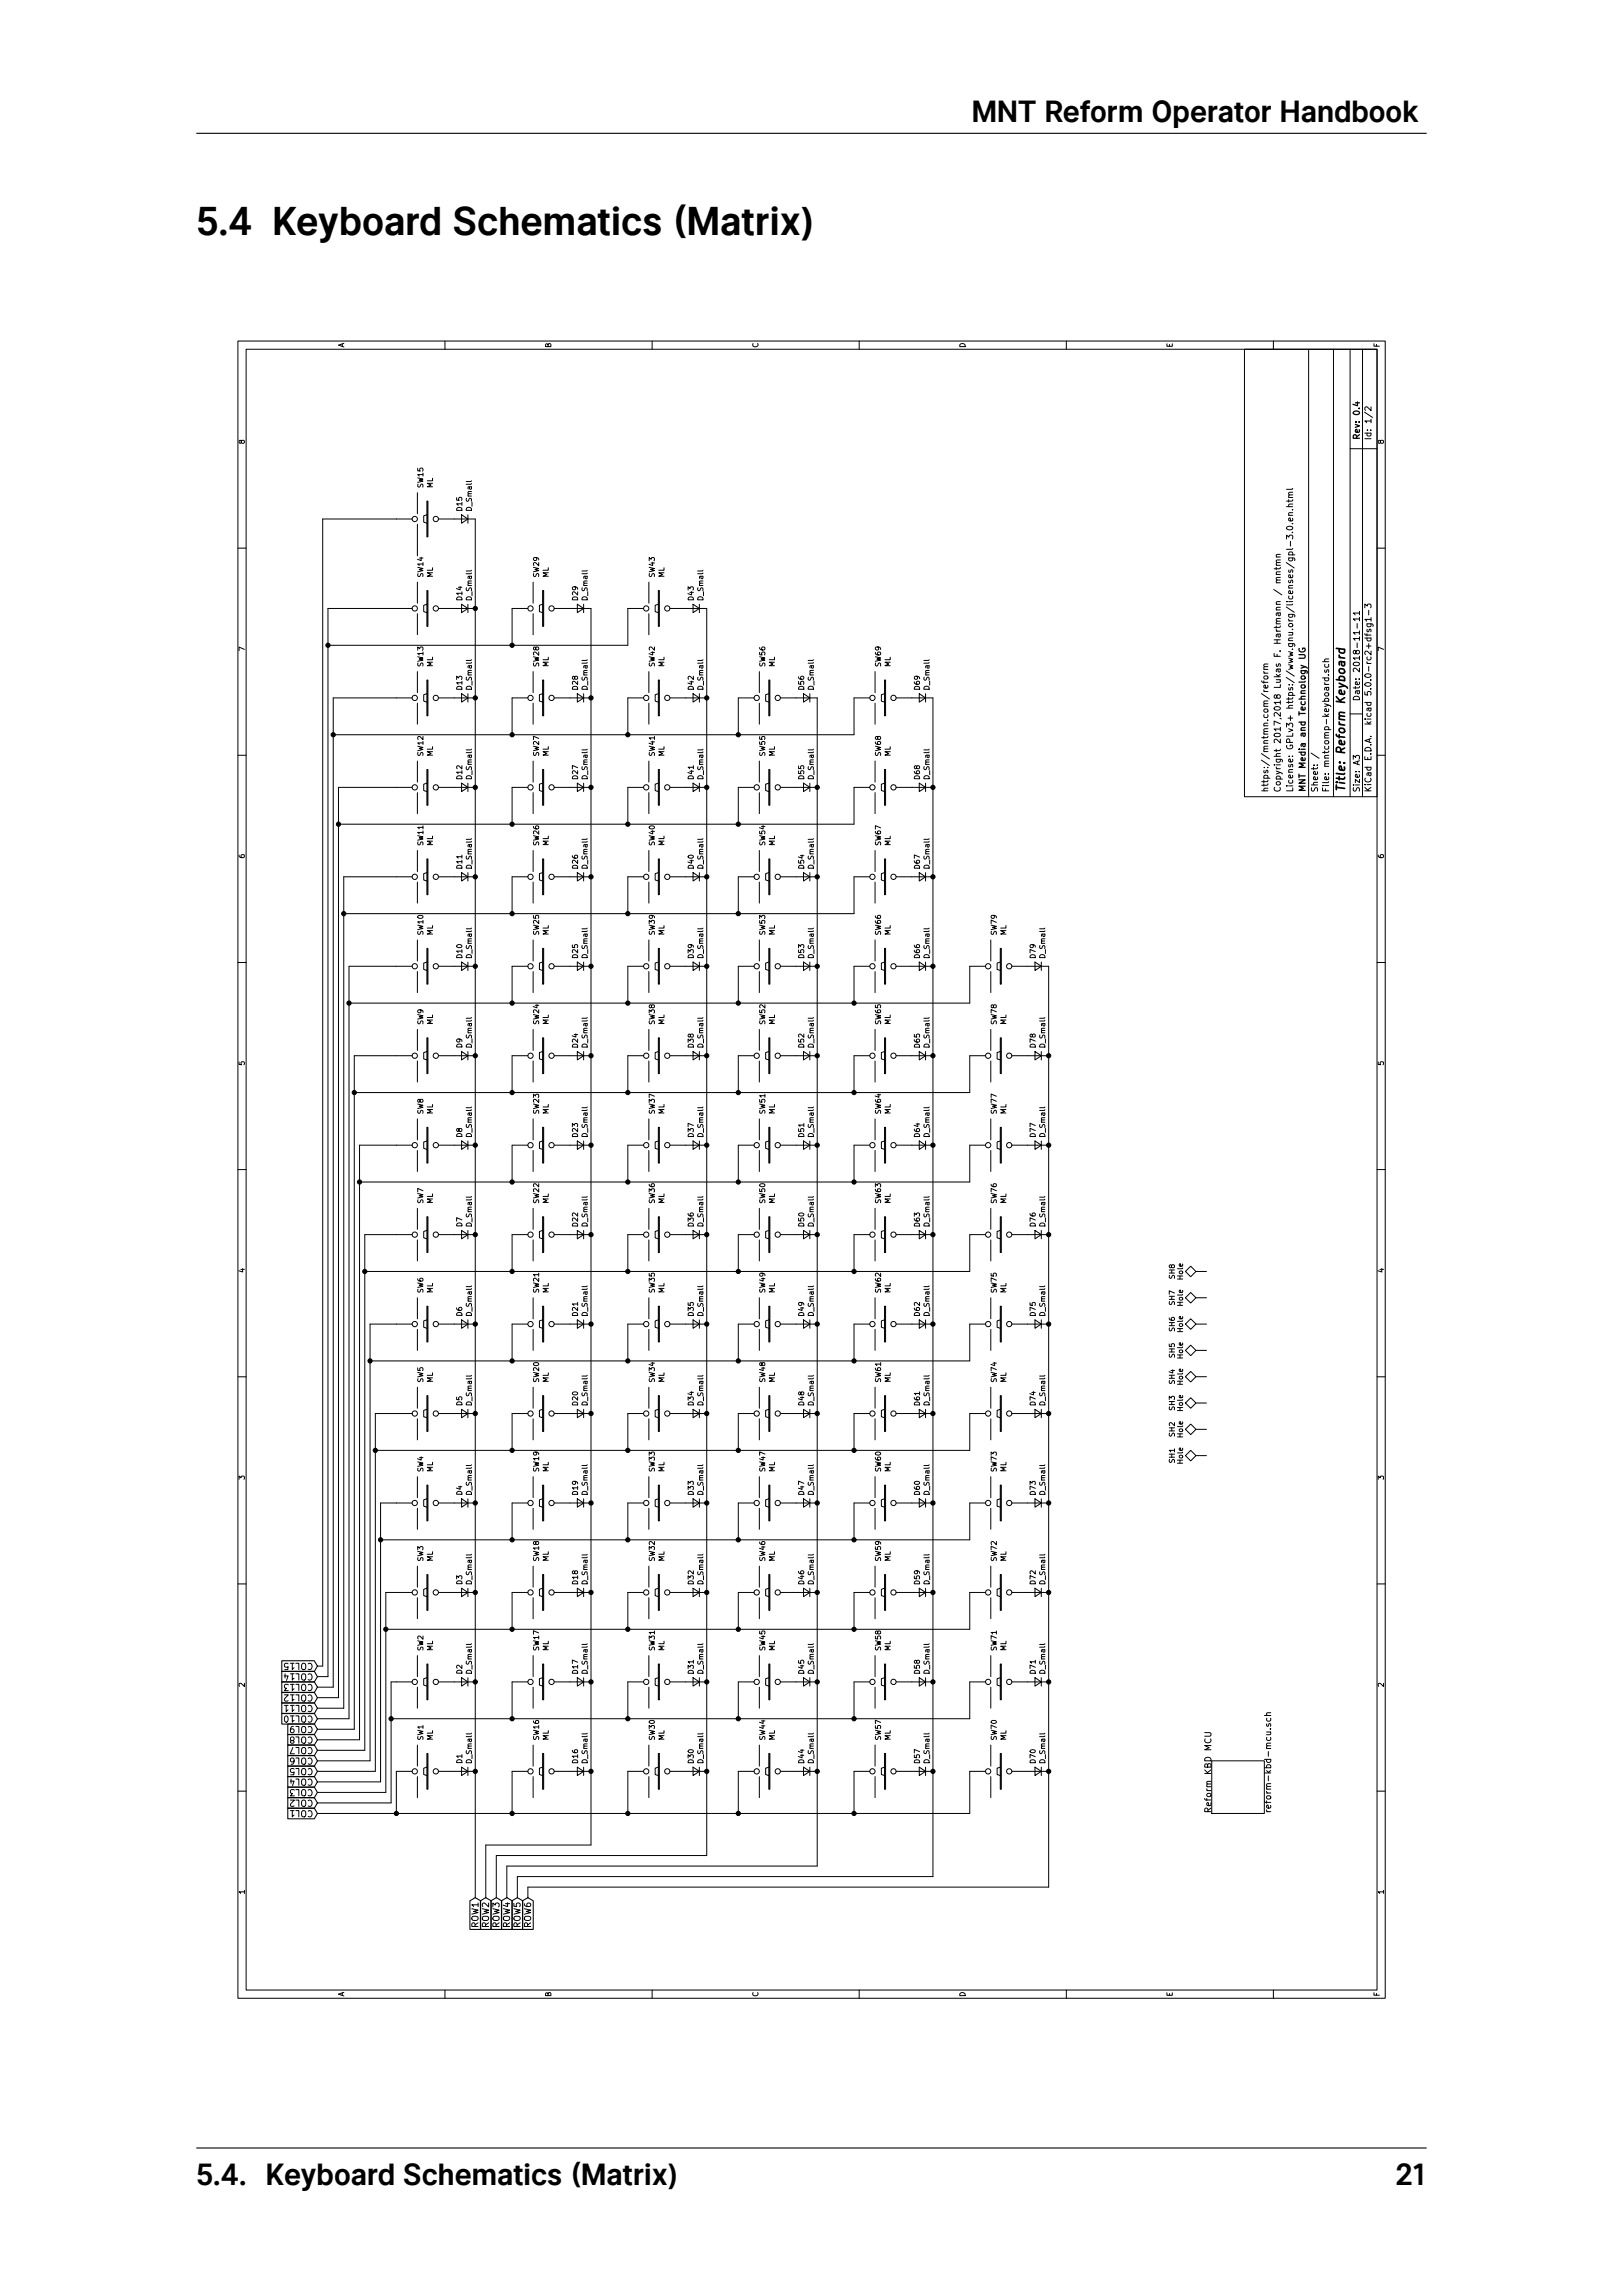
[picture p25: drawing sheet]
<svg xmlns="http://www.w3.org/2000/svg" width="210mm" height="297mm" viewBox="0 0 210 297" stroke-linecap="round" stroke-linejoin="round" font-family="sans-serif">
<defs><g id="words">
<text font-size="5.1" x="25.4" y="30.4">5.4 Keyboard Schematics (Matrix)</text>
<g font-size="3.8">
<text x="125.8" y="15.7">MNT Reform Operator Handbook</text>
<text x="25.4" y="282.7">5.4. Keyboard Schematics (Matrix)</text>
<text x="180.5" y="282.7">21</text>
</g>
<text font-size="1.5" x="174" y="102.5" transform="rotate(-90 174 102.5)">Title: Reform Keyboard</text>
<g font-size="1.1">
<text x="175.9" y="57" transform="rotate(-90 175.9 57)">Rev: 0.4</text>
<text x="177.4" y="57" transform="rotate(-90 177.4 57)">Id: 1/2</text>
<text x="175.9" y="90.7" transform="rotate(-90 175.9 90.7)">Date: 2018-11-11</text>
<text x="164.1" y="102.5" transform="rotate(-90 164.1 102.5)">https://mntmn.com/reform</text>
<text x="165.7" y="102.5" transform="rotate(-90 165.7 102.5)">Copyright 2017,2018 Lukas F. Hartmann / mntmn</text>
<text x="167.3" y="102.5" transform="rotate(-90 167.3 102.5)">License: GPLv3+ https://www.gnu.org/licenses/gpl-3.0.en.html</text>
<text x="168.9" y="102.5" transform="rotate(-90 168.9 102.5)">MNT Media and Technology UG</text>
<text x="170.5" y="102.5" transform="rotate(-90 170.5 102.5)">Sheet: /</text>
<text x="172" y="102.5" transform="rotate(-90 172 102.5)">File: mntcomp-keyboard.sch</text>
<text x="175.9" y="102.5" transform="rotate(-90 175.9 102.5)">Size: A3</text>
<text x="177.4" y="102.5" transform="rotate(-90 177.4 102.5)">KiCad E.D.A. kicad 5.0.0-rc2+dfsg1-3</text>
<text x="40.6" y="215.1" transform="rotate(-180 40.6 215.1)">COL15</text>
<text x="40.6" y="221.9" transform="rotate(-180 40.6 221.9)">COL10</text>
<text x="40.6" y="220.6" transform="rotate(-180 40.6 220.6)">COL11</text>
<text x="40.6" y="219.2" transform="rotate(-180 40.6 219.2)">COL12</text>
<text x="40.6" y="217.8" transform="rotate(-180 40.6 217.8)">COL13</text>
<text x="40.6" y="216.5" transform="rotate(-180 40.6 216.5)">COL14</text>
<text x="40.6" y="227.4" transform="rotate(-180 40.6 227.4)">COL6</text>
<text x="40.6" y="226" transform="rotate(-180 40.6 226)">COL7</text>
<text x="40.6" y="224.6" transform="rotate(-180 40.6 224.6)">COL8</text>
<text x="40.6" y="223.3" transform="rotate(-180 40.6 223.3)">COL9</text>
<text x="40.6" y="232.8" transform="rotate(-180 40.6 232.8)">COL2</text>
<text x="40.6" y="231.4" transform="rotate(-180 40.6 231.4)">COL3</text>
<text x="40.6" y="230.1" transform="rotate(-180 40.6 230.1)">COL4</text>
<text x="40.6" y="228.7" transform="rotate(-180 40.6 228.7)">COL5</text>
<text x="40.6" y="234.2" transform="rotate(-180 40.6 234.2)">COL1</text>
<text x="156.7" y="234.6" transform="rotate(-90 156.7 234.6)">Reform KBD MCU</text>
<text x="164.5" y="234.6" transform="rotate(-90 164.5 234.6)">reform-kbd-mcu.sch</text>
<text x="61.9" y="249.4" transform="rotate(-90 61.9 249.4)">ROW1</text>
<text x="63.3" y="249.4" transform="rotate(-90 63.3 249.4)">ROW2</text>
<text x="64.6" y="249.4" transform="rotate(-90 64.6 249.4)">ROW3</text>
<text x="66" y="249.4" transform="rotate(-90 66 249.4)">ROW4</text>
<text x="67.3" y="249.4" transform="rotate(-90 67.3 249.4)">ROW5</text>
<text x="68.7" y="249.4" transform="rotate(-90 68.7 249.4)">ROW6</text>
</g>
<g font-size="1">
<text x="44.5" y="45" transform="rotate(-90 44.5 45)">A</text>
<text x="71.3" y="45" transform="rotate(-90 71.3 45)">B</text>
<text x="98.1" y="45" transform="rotate(-90 98.1 45)">C</text>
<text x="124.9" y="45" transform="rotate(-90 124.9 45)">D</text>
<text x="151.7" y="45" transform="rotate(-90 151.7 45)">E</text>
<text x="178.5" y="44.9" transform="rotate(-90 178.5 44.9)">F</text>
<text x="31.7" y="57.5" transform="rotate(-90 31.7 57.5)">8</text>
<text x="179" y="57.5" transform="rotate(-90 179 57.5)">8</text>
<text x="31.7" y="84.3" transform="rotate(-90 31.7 84.3)">7</text>
<text x="179" y="84.3" transform="rotate(-90 179 84.3)">7</text>
<text x="31.7" y="111.1" transform="rotate(-90 31.7 111.1)">6</text>
<text x="179" y="111.1" transform="rotate(-90 179 111.1)">6</text>
<text x="31.7" y="137.9" transform="rotate(-90 31.7 137.9)">5</text>
<text x="179" y="137.9" transform="rotate(-90 179 137.9)">5</text>
<text x="31.7" y="164.7" transform="rotate(-90 31.7 164.7)">4</text>
<text x="179" y="164.7" transform="rotate(-90 179 164.7)">4</text>
<text x="31.7" y="191.5" transform="rotate(-90 31.7 191.5)">3</text>
<text x="179" y="191.5" transform="rotate(-90 179 191.5)">3</text>
<text x="31.7" y="218.3" transform="rotate(-90 31.7 218.3)">2</text>
<text x="179" y="218.3" transform="rotate(-90 179 218.3)">2</text>
<text x="31.7" y="245.1" transform="rotate(-90 31.7 245.1)">1</text>
<text x="179" y="245.1" transform="rotate(-90 179 245.1)">1</text>
<text x="44.5" y="258.3" transform="rotate(-90 44.5 258.3)">A</text>
<text x="71.3" y="258.3" transform="rotate(-90 71.3 258.3)">B</text>
<text x="98.1" y="258.3" transform="rotate(-90 98.1 258.3)">C</text>
<text x="124.9" y="258.3" transform="rotate(-90 124.9 258.3)">D</text>
<text x="151.7" y="258.3" transform="rotate(-90 151.7 258.3)">E</text>
<text x="178.5" y="258.2" transform="rotate(-90 178.5 258.2)">F</text>
</g>
<g font-size=".9">
<text x="54.8" y="63.1" transform="rotate(-90 54.8 63.1)">SW15</text>
<text x="56" y="63.1" transform="rotate(-90 56 63.1)">ML</text>
<text x="61" y="66" transform="rotate(-90 61 66)">D_Small</text>
<text x="59.8" y="66.1" transform="rotate(-90 59.8 66.1)">D15</text>
<text x="54.8" y="74.6" transform="rotate(-90 54.8 74.6)">SW14</text>
<text x="56" y="74.7" transform="rotate(-90 56 74.7)">ML</text>
<text x="59.8" y="77.6" transform="rotate(-90 59.8 77.6)">D14</text>
<text x="61" y="77.6" transform="rotate(-90 61 77.6)">D_Small</text>
<text x="69.7" y="74.6" transform="rotate(-90 69.7 74.6)">SW29</text>
<text x="71" y="74.7" transform="rotate(-90 71 74.7)">ML</text>
<text x="74.8" y="77.6" transform="rotate(-90 74.8 77.6)">D29</text>
<text x="76" y="77.6" transform="rotate(-90 76 77.6)">D_Small</text>
<text x="84.7" y="74.6" transform="rotate(-90 84.7 74.6)">SW43</text>
<text x="86" y="74.7" transform="rotate(-90 86 74.7)">ML</text>
<text x="89.8" y="77.6" transform="rotate(-90 89.8 77.6)">D43</text>
<text x="91" y="77.6" transform="rotate(-90 91 77.6)">D_Small</text>
<text x="54.8" y="86.2" transform="rotate(-90 54.8 86.2)">SW13</text>
<text x="56" y="86.3" transform="rotate(-90 56 86.3)">ML</text>
<text x="59.8" y="89.2" transform="rotate(-90 59.8 89.2)">D13</text>
<text x="61" y="89.1" transform="rotate(-90 61 89.1)">D_Small</text>
<text x="69.7" y="86.2" transform="rotate(-90 69.7 86.2)">SW28</text>
<text x="71" y="86.3" transform="rotate(-90 71 86.3)">ML</text>
<text x="74.8" y="89.2" transform="rotate(-90 74.8 89.2)">D28</text>
<text x="76" y="89.1" transform="rotate(-90 76 89.1)">D_Small</text>
<text x="84.7" y="86.2" transform="rotate(-90 84.7 86.2)">SW42</text>
<text x="86" y="86.3" transform="rotate(-90 86 86.3)">ML</text>
<text x="89.8" y="89.2" transform="rotate(-90 89.8 89.2)">D42</text>
<text x="91" y="89.1" transform="rotate(-90 91 89.1)">D_Small</text>
<text x="99" y="86.2" transform="rotate(-90 99 86.2)">SW56</text>
<text x="100.3" y="86.3" transform="rotate(-90 100.3 86.3)">ML</text>
<text x="104.1" y="89.2" transform="rotate(-90 104.1 89.2)">D56</text>
<text x="105.3" y="89.1" transform="rotate(-90 105.3 89.1)">D_Small</text>
<text x="114" y="86.2" transform="rotate(-90 114 86.2)">SW69</text>
<text x="115.2" y="86.3" transform="rotate(-90 115.2 86.3)">ML</text>
<text x="119" y="89.2" transform="rotate(-90 119 89.2)">D69</text>
<text x="120.3" y="89.1" transform="rotate(-90 120.3 89.1)">D_Small</text>
<text x="54.8" y="97.8" transform="rotate(-90 54.8 97.8)">SW12</text>
<text x="56" y="97.9" transform="rotate(-90 56 97.9)">ML</text>
<text x="59.8" y="100.8" transform="rotate(-90 59.8 100.8)">D12</text>
<text x="61" y="100.7" transform="rotate(-90 61 100.7)">D_Small</text>
<text x="69.7" y="97.8" transform="rotate(-90 69.7 97.8)">SW27</text>
<text x="71" y="97.9" transform="rotate(-90 71 97.9)">ML</text>
<text x="74.8" y="100.8" transform="rotate(-90 74.8 100.8)">D27</text>
<text x="76" y="100.7" transform="rotate(-90 76 100.7)">D_Small</text>
<text x="84.7" y="97.8" transform="rotate(-90 84.7 97.8)">SW41</text>
<text x="86" y="97.9" transform="rotate(-90 86 97.9)">ML</text>
<text x="89.8" y="100.8" transform="rotate(-90 89.8 100.8)">D41</text>
<text x="91" y="100.7" transform="rotate(-90 91 100.7)">D_Small</text>
<text x="99" y="97.8" transform="rotate(-90 99 97.8)">SW55</text>
<text x="100.3" y="97.9" transform="rotate(-90 100.3 97.9)">ML</text>
<text x="104.1" y="100.8" transform="rotate(-90 104.1 100.8)">D55</text>
<text x="105.3" y="100.7" transform="rotate(-90 105.3 100.7)">D_Small</text>
<text x="114" y="97.8" transform="rotate(-90 114 97.8)">SW68</text>
<text x="115.2" y="97.9" transform="rotate(-90 115.2 97.9)">ML</text>
<text x="119" y="100.8" transform="rotate(-90 119 100.8)">D68</text>
<text x="120.3" y="100.7" transform="rotate(-90 120.3 100.7)">D_Small</text>
<text x="54.8" y="109.4" transform="rotate(-90 54.8 109.4)">SW11</text>
<text x="56" y="109.4" transform="rotate(-90 56 109.4)">ML</text>
<text x="59.8" y="112.3" transform="rotate(-90 59.8 112.3)">D11</text>
<text x="61" y="112.3" transform="rotate(-90 61 112.3)">D_Small</text>
<text x="69.7" y="109.4" transform="rotate(-90 69.7 109.4)">SW26</text>
<text x="71" y="109.4" transform="rotate(-90 71 109.4)">ML</text>
<text x="74.8" y="112.3" transform="rotate(-90 74.8 112.3)">D26</text>
<text x="76" y="112.3" transform="rotate(-90 76 112.3)">D_Small</text>
<text x="84.7" y="109.4" transform="rotate(-90 84.7 109.4)">SW40</text>
<text x="86" y="109.4" transform="rotate(-90 86 109.4)">ML</text>
<text x="89.8" y="112.3" transform="rotate(-90 89.8 112.3)">D40</text>
<text x="91" y="112.3" transform="rotate(-90 91 112.3)">D_Small</text>
<text x="99" y="109.4" transform="rotate(-90 99 109.4)">SW54</text>
<text x="100.3" y="109.4" transform="rotate(-90 100.3 109.4)">ML</text>
<text x="104.1" y="112.3" transform="rotate(-90 104.1 112.3)">D54</text>
<text x="105.3" y="112.3" transform="rotate(-90 105.3 112.3)">D_Small</text>
<text x="114" y="109.4" transform="rotate(-90 114 109.4)">SW67</text>
<text x="115.2" y="109.4" transform="rotate(-90 115.2 109.4)">ML</text>
<text x="119" y="112.3" transform="rotate(-90 119 112.3)">D67</text>
<text x="120.3" y="112.3" transform="rotate(-90 120.3 112.3)">D_Small</text>
<text x="54.8" y="120.9" transform="rotate(-90 54.8 120.9)">SW10</text>
<text x="56" y="121" transform="rotate(-90 56 121)">ML</text>
<text x="59.8" y="123.9" transform="rotate(-90 59.8 123.9)">D10</text>
<text x="61" y="123.8" transform="rotate(-90 61 123.8)">D_Small</text>
<text x="69.7" y="120.9" transform="rotate(-90 69.7 120.9)">SW25</text>
<text x="71" y="121" transform="rotate(-90 71 121)">ML</text>
<text x="74.8" y="123.9" transform="rotate(-90 74.8 123.9)">D25</text>
<text x="76" y="123.8" transform="rotate(-90 76 123.8)">D_Small</text>
<text x="84.7" y="120.9" transform="rotate(-90 84.7 120.9)">SW39</text>
<text x="86" y="121" transform="rotate(-90 86 121)">ML</text>
<text x="89.8" y="123.9" transform="rotate(-90 89.8 123.9)">D39</text>
<text x="91" y="123.8" transform="rotate(-90 91 123.8)">D_Small</text>
<text x="99" y="120.9" transform="rotate(-90 99 120.9)">SW53</text>
<text x="100.3" y="121" transform="rotate(-90 100.3 121)">ML</text>
<text x="104.1" y="123.9" transform="rotate(-90 104.1 123.9)">D53</text>
<text x="105.3" y="123.8" transform="rotate(-90 105.3 123.8)">D_Small</text>
<text x="114" y="120.9" transform="rotate(-90 114 120.9)">SW66</text>
<text x="115.2" y="121" transform="rotate(-90 115.2 121)">ML</text>
<text x="119" y="123.9" transform="rotate(-90 119 123.9)">D66</text>
<text x="120.3" y="123.8" transform="rotate(-90 120.3 123.8)">D_Small</text>
<text x="129" y="120.9" transform="rotate(-90 129 120.9)">SW79</text>
<text x="130.2" y="121" transform="rotate(-90 130.2 121)">ML</text>
<text x="134" y="123.9" transform="rotate(-90 134 123.9)">D79</text>
<text x="135.2" y="123.8" transform="rotate(-90 135.2 123.8)">D_Small</text>
<text x="54.8" y="132.5" transform="rotate(-90 54.8 132.5)">SW9</text>
<text x="56" y="132.6" transform="rotate(-90 56 132.6)">ML</text>
<text x="59.8" y="135.5" transform="rotate(-90 59.8 135.5)">D9</text>
<text x="61" y="135.4" transform="rotate(-90 61 135.4)">D_Small</text>
<text x="69.7" y="132.5" transform="rotate(-90 69.7 132.5)">SW24</text>
<text x="71" y="132.6" transform="rotate(-90 71 132.6)">ML</text>
<text x="74.8" y="135.5" transform="rotate(-90 74.8 135.5)">D24</text>
<text x="76" y="135.4" transform="rotate(-90 76 135.4)">D_Small</text>
<text x="84.7" y="132.5" transform="rotate(-90 84.7 132.5)">SW38</text>
<text x="86" y="132.6" transform="rotate(-90 86 132.6)">ML</text>
<text x="89.8" y="135.5" transform="rotate(-90 89.8 135.5)">D38</text>
<text x="91" y="135.4" transform="rotate(-90 91 135.4)">D_Small</text>
<text x="99" y="132.5" transform="rotate(-90 99 132.5)">SW52</text>
<text x="100.3" y="132.6" transform="rotate(-90 100.3 132.6)">ML</text>
<text x="104.1" y="135.5" transform="rotate(-90 104.1 135.5)">D52</text>
<text x="105.3" y="135.4" transform="rotate(-90 105.3 135.4)">D_Small</text>
<text x="114" y="132.5" transform="rotate(-90 114 132.5)">SW65</text>
<text x="115.2" y="132.6" transform="rotate(-90 115.2 132.6)">ML</text>
<text x="119" y="135.5" transform="rotate(-90 119 135.5)">D65</text>
<text x="120.3" y="135.4" transform="rotate(-90 120.3 135.4)">D_Small</text>
<text x="129" y="132.5" transform="rotate(-90 129 132.5)">SW78</text>
<text x="130.2" y="132.6" transform="rotate(-90 130.2 132.6)">ML</text>
<text x="134" y="135.5" transform="rotate(-90 134 135.5)">D78</text>
<text x="135.2" y="135.4" transform="rotate(-90 135.2 135.4)">D_Small</text>
<text x="54.8" y="144.1" transform="rotate(-90 54.8 144.1)">SW8</text>
<text x="56" y="144.1" transform="rotate(-90 56 144.1)">ML</text>
<text x="59.8" y="147.1" transform="rotate(-90 59.8 147.1)">D8</text>
<text x="61" y="147" transform="rotate(-90 61 147)">D_Small</text>
<text x="69.7" y="144.1" transform="rotate(-90 69.7 144.1)">SW23</text>
<text x="71" y="144.1" transform="rotate(-90 71 144.1)">ML</text>
<text x="74.8" y="147.1" transform="rotate(-90 74.8 147.1)">D23</text>
<text x="76" y="147" transform="rotate(-90 76 147)">D_Small</text>
<text x="84.7" y="144.1" transform="rotate(-90 84.7 144.1)">SW37</text>
<text x="86" y="144.1" transform="rotate(-90 86 144.1)">ML</text>
<text x="89.8" y="147.1" transform="rotate(-90 89.8 147.1)">D37</text>
<text x="91" y="147" transform="rotate(-90 91 147)">D_Small</text>
<text x="99" y="144.1" transform="rotate(-90 99 144.1)">SW51</text>
<text x="100.3" y="144.1" transform="rotate(-90 100.3 144.1)">ML</text>
<text x="104.1" y="147.1" transform="rotate(-90 104.1 147.1)">D51</text>
<text x="105.3" y="147" transform="rotate(-90 105.3 147)">D_Small</text>
<text x="114" y="144.1" transform="rotate(-90 114 144.1)">SW64</text>
<text x="115.2" y="144.1" transform="rotate(-90 115.2 144.1)">ML</text>
<text x="119" y="147.1" transform="rotate(-90 119 147.1)">D64</text>
<text x="120.3" y="147" transform="rotate(-90 120.3 147)">D_Small</text>
<text x="129" y="144.1" transform="rotate(-90 129 144.1)">SW77</text>
<text x="130.2" y="144.1" transform="rotate(-90 130.2 144.1)">ML</text>
<text x="134" y="147.1" transform="rotate(-90 134 147.1)">D77</text>
<text x="135.2" y="147" transform="rotate(-90 135.2 147)">D_Small</text>
<text x="54.8" y="155.7" transform="rotate(-90 54.8 155.7)">SW7</text>
<text x="56" y="155.7" transform="rotate(-90 56 155.7)">ML</text>
<text x="69.7" y="155.6" transform="rotate(-90 69.7 155.6)">SW22</text>
<text x="71" y="155.7" transform="rotate(-90 71 155.7)">ML</text>
<text x="84.7" y="155.6" transform="rotate(-90 84.7 155.6)">SW36</text>
<text x="86" y="155.7" transform="rotate(-90 86 155.7)">ML</text>
<text x="99" y="155.6" transform="rotate(-90 99 155.6)">SW50</text>
<text x="100.3" y="155.7" transform="rotate(-90 100.3 155.7)">ML</text>
<text x="114" y="155.6" transform="rotate(-90 114 155.6)">SW63</text>
<text x="115.2" y="155.7" transform="rotate(-90 115.2 155.7)">ML</text>
<text x="129" y="155.6" transform="rotate(-90 129 155.6)">SW76</text>
<text x="130.2" y="155.7" transform="rotate(-90 130.2 155.7)">ML</text>
<text x="59.8" y="158.7" transform="rotate(-90 59.8 158.7)">D7</text>
<text x="61" y="158.6" transform="rotate(-90 61 158.6)">D_Small</text>
<text x="74.8" y="158.6" transform="rotate(-90 74.8 158.6)">D22</text>
<text x="76" y="158.6" transform="rotate(-90 76 158.6)">D_Small</text>
<text x="89.8" y="158.6" transform="rotate(-90 89.8 158.6)">D36</text>
<text x="91" y="158.6" transform="rotate(-90 91 158.6)">D_Small</text>
<text x="104.1" y="158.6" transform="rotate(-90 104.1 158.6)">D50</text>
<text x="105.3" y="158.6" transform="rotate(-90 105.3 158.6)">D_Small</text>
<text x="119" y="158.6" transform="rotate(-90 119 158.6)">D63</text>
<text x="120.3" y="158.6" transform="rotate(-90 120.3 158.6)">D_Small</text>
<text x="134" y="158.6" transform="rotate(-90 134 158.6)">D76</text>
<text x="135.2" y="158.6" transform="rotate(-90 135.2 158.6)">D_Small</text>
<text x="54.8" y="167.3" transform="rotate(-90 54.8 167.3)">SW6</text>
<text x="56" y="167.3" transform="rotate(-90 56 167.3)">ML</text>
<text x="69.7" y="167.2" transform="rotate(-90 69.7 167.2)">SW21</text>
<text x="71" y="167.3" transform="rotate(-90 71 167.3)">ML</text>
<text x="84.7" y="167.2" transform="rotate(-90 84.7 167.2)">SW35</text>
<text x="86" y="167.3" transform="rotate(-90 86 167.3)">ML</text>
<text x="99" y="167.2" transform="rotate(-90 99 167.2)">SW49</text>
<text x="100.3" y="167.3" transform="rotate(-90 100.3 167.3)">ML</text>
<text x="114" y="167.2" transform="rotate(-90 114 167.2)">SW62</text>
<text x="115.2" y="167.3" transform="rotate(-90 115.2 167.3)">ML</text>
<text x="129" y="167.2" transform="rotate(-90 129 167.2)">SW75</text>
<text x="130.2" y="167.3" transform="rotate(-90 130.2 167.3)">ML</text>
<text x="152" y="165.4" transform="rotate(-90 152 165.4)">SH8</text>
<text x="153.1" y="165.5" transform="rotate(-90 153.1 165.5)">Hole</text>
<text x="59.8" y="170.2" transform="rotate(-90 59.8 170.2)">D6</text>
<text x="61" y="170.1" transform="rotate(-90 61 170.1)">D_Small</text>
<text x="74.8" y="170.2" transform="rotate(-90 74.8 170.2)">D21</text>
<text x="76" y="170.1" transform="rotate(-90 76 170.1)">D_Small</text>
<text x="89.8" y="170.2" transform="rotate(-90 89.8 170.2)">D35</text>
<text x="91" y="170.1" transform="rotate(-90 91 170.1)">D_Small</text>
<text x="104.1" y="170.2" transform="rotate(-90 104.1 170.2)">D49</text>
<text x="105.3" y="170.1" transform="rotate(-90 105.3 170.1)">D_Small</text>
<text x="119" y="170.2" transform="rotate(-90 119 170.2)">D62</text>
<text x="120.3" y="170.1" transform="rotate(-90 120.3 170.1)">D_Small</text>
<text x="134" y="170.2" transform="rotate(-90 134 170.2)">D75</text>
<text x="135.2" y="170.1" transform="rotate(-90 135.2 170.1)">D_Small</text>
<text x="152" y="172.2" transform="rotate(-90 152 172.2)">SH6</text>
<text x="152" y="168.8" transform="rotate(-90 152 168.8)">SH7</text>
<text x="153.1" y="172.3" transform="rotate(-90 153.1 172.3)">Hole</text>
<text x="153.1" y="168.9" transform="rotate(-90 153.1 168.9)">Hole</text>
<text x="54.8" y="178.8" transform="rotate(-90 54.8 178.8)">SW5</text>
<text x="56" y="178.9" transform="rotate(-90 56 178.9)">ML</text>
<text x="69.7" y="178.8" transform="rotate(-90 69.7 178.8)">SW20</text>
<text x="71" y="178.9" transform="rotate(-90 71 178.9)">ML</text>
<text x="84.7" y="178.8" transform="rotate(-90 84.7 178.8)">SW34</text>
<text x="86" y="178.9" transform="rotate(-90 86 178.9)">ML</text>
<text x="99" y="178.8" transform="rotate(-90 99 178.8)">SW48</text>
<text x="100.3" y="178.9" transform="rotate(-90 100.3 178.9)">ML</text>
<text x="114" y="178.8" transform="rotate(-90 114 178.8)">SW61</text>
<text x="115.2" y="178.9" transform="rotate(-90 115.2 178.9)">ML</text>
<text x="129" y="178.8" transform="rotate(-90 129 178.8)">SW74</text>
<text x="130.2" y="178.9" transform="rotate(-90 130.2 178.9)">ML</text>
<text x="152" y="179" transform="rotate(-90 152 179)">SH4</text>
<text x="152" y="175.6" transform="rotate(-90 152 175.6)">SH5</text>
<text x="153.1" y="179.1" transform="rotate(-90 153.1 179.1)">Hole</text>
<text x="153.1" y="175.7" transform="rotate(-90 153.1 175.7)">Hole</text>
<text x="59.8" y="181.8" transform="rotate(-90 59.8 181.8)">D5</text>
<text x="61" y="181.7" transform="rotate(-90 61 181.7)">D_Small</text>
<text x="74.8" y="181.8" transform="rotate(-90 74.8 181.8)">D20</text>
<text x="76" y="181.7" transform="rotate(-90 76 181.7)">D_Small</text>
<text x="89.8" y="181.8" transform="rotate(-90 89.8 181.8)">D34</text>
<text x="91" y="181.7" transform="rotate(-90 91 181.7)">D_Small</text>
<text x="104.1" y="181.8" transform="rotate(-90 104.1 181.8)">D48</text>
<text x="105.3" y="181.7" transform="rotate(-90 105.3 181.7)">D_Small</text>
<text x="119" y="181.8" transform="rotate(-90 119 181.8)">D61</text>
<text x="120.3" y="181.7" transform="rotate(-90 120.3 181.7)">D_Small</text>
<text x="134" y="181.8" transform="rotate(-90 134 181.8)">D74</text>
<text x="135.2" y="181.7" transform="rotate(-90 135.2 181.7)">D_Small</text>
<text x="152" y="185.8" transform="rotate(-90 152 185.8)">SH2</text>
<text x="152" y="182.4" transform="rotate(-90 152 182.4)">SH3</text>
<text x="153.1" y="185.9" transform="rotate(-90 153.1 185.9)">Hole</text>
<text x="153.1" y="182.5" transform="rotate(-90 153.1 182.5)">Hole</text>
<text x="54.8" y="190.4" transform="rotate(-90 54.8 190.4)">SW4</text>
<text x="56" y="190.4" transform="rotate(-90 56 190.4)">ML</text>
<text x="69.7" y="190.4" transform="rotate(-90 69.7 190.4)">SW19</text>
<text x="71" y="190.4" transform="rotate(-90 71 190.4)">ML</text>
<text x="84.7" y="190.4" transform="rotate(-90 84.7 190.4)">SW33</text>
<text x="86" y="190.4" transform="rotate(-90 86 190.4)">ML</text>
<text x="99" y="190.4" transform="rotate(-90 99 190.4)">SW47</text>
<text x="100.3" y="190.4" transform="rotate(-90 100.3 190.4)">ML</text>
<text x="114" y="190.4" transform="rotate(-90 114 190.4)">SW60</text>
<text x="115.2" y="190.4" transform="rotate(-90 115.2 190.4)">ML</text>
<text x="129" y="190.4" transform="rotate(-90 129 190.4)">SW73</text>
<text x="130.2" y="190.4" transform="rotate(-90 130.2 190.4)">ML</text>
<text x="152" y="189.2" transform="rotate(-90 152 189.2)">SH1</text>
<text x="153.1" y="189.3" transform="rotate(-90 153.1 189.3)">Hole</text>
<text x="59.8" y="193.4" transform="rotate(-90 59.8 193.4)">D4</text>
<text x="61" y="193.3" transform="rotate(-90 61 193.3)">D_Small</text>
<text x="74.8" y="193.3" transform="rotate(-90 74.8 193.3)">D19</text>
<text x="76" y="193.3" transform="rotate(-90 76 193.3)">D_Small</text>
<text x="89.8" y="193.3" transform="rotate(-90 89.8 193.3)">D33</text>
<text x="91" y="193.3" transform="rotate(-90 91 193.3)">D_Small</text>
<text x="104.1" y="193.3" transform="rotate(-90 104.1 193.3)">D47</text>
<text x="105.3" y="193.3" transform="rotate(-90 105.3 193.3)">D_Small</text>
<text x="119" y="193.3" transform="rotate(-90 119 193.3)">D60</text>
<text x="120.3" y="193.3" transform="rotate(-90 120.3 193.3)">D_Small</text>
<text x="134" y="193.3" transform="rotate(-90 134 193.3)">D73</text>
<text x="135.2" y="193.3" transform="rotate(-90 135.2 193.3)">D_Small</text>
<text x="54.8" y="202" transform="rotate(-90 54.8 202)">SW3</text>
<text x="56" y="202" transform="rotate(-90 56 202)">ML</text>
<text x="69.7" y="201.9" transform="rotate(-90 69.7 201.9)">SW18</text>
<text x="71" y="202" transform="rotate(-90 71 202)">ML</text>
<text x="84.7" y="201.9" transform="rotate(-90 84.7 201.9)">SW32</text>
<text x="86" y="202" transform="rotate(-90 86 202)">ML</text>
<text x="99" y="201.9" transform="rotate(-90 99 201.9)">SW46</text>
<text x="100.3" y="202" transform="rotate(-90 100.3 202)">ML</text>
<text x="114" y="201.9" transform="rotate(-90 114 201.9)">SW59</text>
<text x="115.2" y="202" transform="rotate(-90 115.2 202)">ML</text>
<text x="129" y="201.9" transform="rotate(-90 129 201.9)">SW72</text>
<text x="130.2" y="202" transform="rotate(-90 130.2 202)">ML</text>
<text x="59.8" y="205" transform="rotate(-90 59.8 205)">D3</text>
<text x="61" y="204.8" transform="rotate(-90 61 204.8)">D_Small</text>
<text x="74.8" y="204.9" transform="rotate(-90 74.8 204.9)">D18</text>
<text x="76" y="204.8" transform="rotate(-90 76 204.8)">D_Small</text>
<text x="89.8" y="204.9" transform="rotate(-90 89.8 204.9)">D32</text>
<text x="91" y="204.8" transform="rotate(-90 91 204.8)">D_Small</text>
<text x="104.1" y="204.9" transform="rotate(-90 104.1 204.9)">D46</text>
<text x="105.3" y="204.8" transform="rotate(-90 105.3 204.8)">D_Small</text>
<text x="119" y="204.9" transform="rotate(-90 119 204.9)">D59</text>
<text x="120.3" y="204.8" transform="rotate(-90 120.3 204.8)">D_Small</text>
<text x="134" y="204.9" transform="rotate(-90 134 204.9)">D72</text>
<text x="135.2" y="204.8" transform="rotate(-90 135.2 204.8)">D_Small</text>
<text x="54.8" y="213.5" transform="rotate(-90 54.8 213.5)">SW2</text>
<text x="56" y="213.6" transform="rotate(-90 56 213.6)">ML</text>
<text x="69.7" y="213.5" transform="rotate(-90 69.7 213.5)">SW17</text>
<text x="71" y="213.6" transform="rotate(-90 71 213.6)">ML</text>
<text x="84.7" y="213.5" transform="rotate(-90 84.7 213.5)">SW31</text>
<text x="86" y="213.6" transform="rotate(-90 86 213.6)">ML</text>
<text x="99" y="213.5" transform="rotate(-90 99 213.5)">SW45</text>
<text x="100.3" y="213.6" transform="rotate(-90 100.3 213.6)">ML</text>
<text x="114" y="213.5" transform="rotate(-90 114 213.5)">SW58</text>
<text x="115.2" y="213.6" transform="rotate(-90 115.2 213.6)">ML</text>
<text x="129" y="213.5" transform="rotate(-90 129 213.5)">SW71</text>
<text x="130.2" y="213.6" transform="rotate(-90 130.2 213.6)">ML</text>
<text x="59.8" y="216.5" transform="rotate(-90 59.8 216.5)">D2</text>
<text x="61" y="216.4" transform="rotate(-90 61 216.4)">D_Small</text>
<text x="74.8" y="216.5" transform="rotate(-90 74.8 216.5)">D17</text>
<text x="76" y="216.4" transform="rotate(-90 76 216.4)">D_Small</text>
<text x="89.8" y="216.5" transform="rotate(-90 89.8 216.5)">D31</text>
<text x="91" y="216.4" transform="rotate(-90 91 216.4)">D_Small</text>
<text x="104.1" y="216.5" transform="rotate(-90 104.1 216.5)">D45</text>
<text x="105.3" y="216.4" transform="rotate(-90 105.3 216.4)">D_Small</text>
<text x="119" y="216.5" transform="rotate(-90 119 216.5)">D58</text>
<text x="120.3" y="216.4" transform="rotate(-90 120.3 216.4)">D_Small</text>
<text x="134" y="216.5" transform="rotate(-90 134 216.5)">D71</text>
<text x="135.2" y="216.4" transform="rotate(-90 135.2 216.4)">D_Small</text>
<text x="54.8" y="225.1" transform="rotate(-90 54.8 225.1)">SW1</text>
<text x="56" y="225.1" transform="rotate(-90 56 225.1)">ML</text>
<text x="61" y="228" transform="rotate(-90 61 228)">D_Small</text>
<text x="69.7" y="225.1" transform="rotate(-90 69.7 225.1)">SW16</text>
<text x="71" y="225.1" transform="rotate(-90 71 225.1)">ML</text>
<text x="76" y="228" transform="rotate(-90 76 228)">D_Small</text>
<text x="84.7" y="225.1" transform="rotate(-90 84.7 225.1)">SW30</text>
<text x="86" y="225.1" transform="rotate(-90 86 225.1)">ML</text>
<text x="91" y="228" transform="rotate(-90 91 228)">D_Small</text>
<text x="99" y="225.1" transform="rotate(-90 99 225.1)">SW44</text>
<text x="100.3" y="225.1" transform="rotate(-90 100.3 225.1)">ML</text>
<text x="105.3" y="228" transform="rotate(-90 105.3 228)">D_Small</text>
<text x="114" y="225.1" transform="rotate(-90 114 225.1)">SW57</text>
<text x="115.2" y="225.1" transform="rotate(-90 115.2 225.1)">ML</text>
<text x="120.3" y="228" transform="rotate(-90 120.3 228)">D_Small</text>
<text x="129" y="225.1" transform="rotate(-90 129 225.1)">SW70</text>
<text x="130.2" y="225.1" transform="rotate(-90 130.2 225.1)">ML</text>
<text x="135.2" y="228" transform="rotate(-90 135.2 228)">D_Small</text>
<text x="59.8" y="228.1" transform="rotate(-90 59.8 228.1)">D1</text>
<text x="74.8" y="228.1" transform="rotate(-90 74.8 228.1)">D16</text>
<text x="89.8" y="228.1" transform="rotate(-90 89.8 228.1)">D30</text>
<text x="104.1" y="228.1" transform="rotate(-90 104.1 228.1)">D44</text>
<text x="119" y="228.1" transform="rotate(-90 119 228.1)">D57</text>
<text x="134" y="228.1" transform="rotate(-90 134 228.1)">D70</text>
</g>
</g></defs>
<g fill="none" stroke="#000" stroke-width=".14">
<path d="M25.4 17.2h159.2M36.5 218.9h4.2l.4 .7-.4 .7h-4.2zM36.5 217.5h4.2l.4 .7-.4 .7h-4.2zM36.5 216.2h4.2l.4 .7-.4 .7h-4.2zM36.5 214.8h4.2l.4 .7-.4 .7h-4.2zM36.5 221.6h4.2l.4 .7-.4 .7h-4.2zM36.5 220.3h4.2l.4 .7-.4 .7h-4.2zM37.2 233.9h3.5l.4 .7-.4 .7h-3.5zM37.2 232.5h3.5l.4 .7-.4 .7h-3.5zM37.2 231.2h3.5l.4 .7-.4 .7h-3.5zM37.2 229.8h3.5l.4 .7-.4 .7h-3.5zM37.2 228.4h3.5l.4 .7-.4 .7h-3.5z"/>
<path d="M37.2 227.1h3.5l.4 .7-.4 .7h-3.5zM37.2 225.7h3.5l.4 .7-.4 .7h-3.5zM37.2 224.4h3.5l.4 .7-.4 .6h-3.5zM37.2 223h3.5l.4 .7-.4 .7h-3.5zM60.8 245.9l.7-.4 .7 .4v3.7h-1.4zM62.2 245.9l.7-.4 .7 .4v3.7h-1.4zM63.5 245.9l.7-.4 .7 .4v3.7h-1.4zM64.9 245.9l.7-.4 .7 .4v3.7h-1.4zM66.2 245.9l.7-.4 .7 .4v3.7h-1.4zM67.6 245.9l.7-.4 .7 .4v3.7h-1.4zM25.4 277.9h159.2"/>
</g>
<g fill="none" stroke="#000" stroke-width=".13">
<path d="M30.8 44.1h148.4v214.4h-148.4zM31.8 45.2h146.4v212.2h-146.4zM57.6 44.1v1.1M84.4 44.1v1.1M111.2 44.1v1.1M138 44.1v1.1M161 45.2h17.2v57.9h-17.2zM164.8 44.1v1.1M169.3 45.2v57.9M172.5 45.2v57.9M174.7 45.2v57.9M174.7 58h3.5"/>
<path d="M176.3 45.2v57.9M176.6 53.3l1 .7M177.4 52.6v.5l-.6-.5-.2 .2 .1 .3M30.8 70.9h1M53.3 78.7h-10.9v138.2h-1.3M53.3 67.1h-11.5v148.4h-.7M54 63.7v2.8M54 67.8v4.1M54 75.3v2.7M54 79.4v2.7M55.2 76.4h.2v4.6h-.2zM55.2 64.8h.2v4.6h-.2z"/>
<path d="M55.2 78.2l-.4 .1v.8l.4 .2M55.2 66.6l-.4 .1v.8l.4 .2M56.7 78.7h4.8M56.7 67.1h4.8v178.4M59.7 78.2l.8 .5-.8 .6zM59.7 66.6l.8 .5-.8 .6zM60.5 66.6v1.1M60.5 78.2v1.1M68.3 78.7h-2v4.8M69 75.3v2.7M69 79.4v2.7M70.2 76.4h.1v4.6h-.1z"/>
<path d="M70.2 78.2l-.4 .1v.8l.4 .2M71.7 78.7h4.8v160h-13.6v6.8M74.7 78.2l.8 .5-.8 .6zM75.5 78.2v1.1M83.3 78.7h-2.1v4.8h-38.8M84 75.3v2.7M84 79.4v2.7M85.2 76.4h.1v4.6h-.1zM85.2 78.2l-.4 .1v.8l.4 .2M86.7 78.7h4.7v161.3h-27.2v5.5M89.7 78.2l.8 .5-.8 .6zM90.5 78.2v1.1"/>
<path d="M164.8 76.3l1.1 .7M165.1 75.4h.6M165.1 74.3h.6M165.1 73.4v.3M165.1 73.1h.6M165.1 72h.6M165.7 75l-.5 .1v.3M165.7 74.7h-.5l-.1 .2 .1 .1M165.7 74h-.5v.3M165.7 73.4l-.1 .2h-.7M165.7 72.8h-.5v.3M165.7 72.4l-.5 .1-.1 .2 .1 .1"/>
<path d="M165.7 71.7l-.5 .1v.2M166.5 69.7v-.5l.3 .3v-.2h.4l.1 .1-.1 .3M166.5 65.5h.8M166.5 68.2a.47 .47 0 0 1 .8 .1 .46 .46 0 0 1-.8 0zM166.7 66.7h.6M166.7 64.6v.3M166.7 64.4h.6M166.8 71.8l-.1-.2 .2-.2h.3v.4M167 70v.6M167.2 68.9h.1M167.2 67.7h.1M167.2 65.9h.1"/>
<path d="M167.2 67l.1 .3-.1 .1h-.4v-.4h.1l.1 .4M167.3 70.9l-.1 .2h-.7M167.3 66.3h-.5v.4M167.3 65.2h-.5v.3M167.3 64.6l-.1 .2h-.7M167.3 64l-.5 .1v.3M167.3 63.7h-.5l-.1 .2 .1 .1M167.3 63.2l-.1 .1h-.7M175.9 79.3h-.8l.2 .2M175.9 79.1v.4M175.9 79.9v.4M176.6 78.6v-.5l.3 .3 .1-.2h.3l.1 .1-.1 .3"/>
<path d="M177.1 78.9v.7M177.4 79.9v.5M178.2 70.9h1M30.8 97.7h1M53.3 90.3h-10.2v127.9h-2M54 86.9v2.7M54 91v2.7M54 98.4v2.8M55.2 99.5h.2v4.7h-.2zM55.2 88h.2v4.6h-.2zM55.2 89.7l-.4 .2v.8l.4 .1M56.7 90.3h4.8"/>
<path d="M59.7 89.7l.8 .6-.8 .5zM60.5 89.7v1.1M68.3 90.3h-2v4.7M69 86.9v2.7M69 91v2.7M69 98.4v2.8M70.2 99.5h.1v4.7h-.1zM70.2 88h.1v4.6h-.1zM70.2 89.7l-.4 .2v.8l.4 .1M71.7 90.3h4.8M74.7 89.7l.8 .6-.8 .5zM75.5 89.7v1.1"/>
<path d="M83.3 90.3h-2.1v4.7M84 86.9v2.7M84 91v2.7M84 98.4v2.8M85.2 99.5h.1v4.7h-.1zM85.2 88h.1v4.6h-.1zM85.2 89.7l-.4 .2v.8l.4 .1M86.7 90.3h4.7M89.7 89.7l.8 .6-.8 .5zM90.5 89.7v1.1M97.6 90.3h-2.1v4.7M98.3 86.9v2.7"/>
<path d="M98.3 91v2.7M98.3 98.4v2.8M99.5 99.5h.1v4.7h-.1zM99.5 88h.1v4.6h-.1zM99.5 89.7l-.4 .2v.8l.4 .1M101 90.3h4.7v151.1h-40.1v4.1M104 89.7l.8 .6-.8 .5zM104.8 89.7v1.1M112.5 90.3h-2v4.7h-67.4M113.2 86.9v2.7M113.2 91v2.7M113.2 98.4v2.8"/>
<path d="M114.5 99.5h.1v4.7h-.1zM114.5 88h.1v4.6h-.1zM114.5 89.7l-.5 .2v.8l.5 .1M115.9 90.3h4.8v152.4h-53.8v2.8M118.9 89.7l.9 .6-.9 .5zM119.8 89.7v1.1M163.3 88.1l.1 .2h.7M163.5 89.2l.2 .2M163.5 86.8l.2 .3M163.5 89.4h.6M163.5 88.1v.3M163.5 87.1h.6"/>
<path d="M163.5 86.6h.6M163.6 87.5h.4l.1 .1-.1 .2h-.4l-.1-.1zM164 88.6l.1 .3-.2 .1h-.3v-.4h.1l.1 .4M164.1 86.2l-.5 .1v.3M164.1 85.9h-.5l-.1 .2 .1 .1M169.6 97.4l1.1 .7M171.1 87.7h.8M171.1 85.6h.8M171.4 87.7v.2l.1 .2 .4-.1v-.3M171.4 86.7v.1l.1 .2 .1-.1 .1-.2h.2v.3M171.4 85.9v.3l.1 .1h.4v-.4M171.9 87.3h.1"/>
<path d="M171.9 85.2l-.5 .1 .1 .3M174.7 92.3h1.6M175.1 98.2v-.5l.3 .3 .1-.2h.3l.1 .1-.1 .3M175.6 80.7v.6M175.9 81.8h-.8l.2 .3M175.9 80.1h-.8l.2 .2M175.9 81.6v.5M176.6 82l.1 .2h.7M176.6 82.5h.8M176.9 80.7h.6l.2 .1-.1 .2M176.9 82v.3M176.9 82.5v.3l.1 .1h.3l.1-.4"/>
<path d="M176.9 81.4v.2l.1 .1h.1l.1-.3h.2v.3M176.9 80.7v.2l.1 .2 .4-.1v-.3M177.4 80.1h-.8l.2 .3M178.2 97.7h1M53.3 113.4h-8.8v107.6h-3.4M53.3 101.8h-9.5v117.8h-2.7M54 102.5v2.8M54 110v2.7M54 114.1v2.7M55.2 111.1h.2v4.6h-.2zM55.2 112.9l-.4 .1v.8l.4 .2M55.2 101.3l-.4 .1v.9l.4 .1"/>
<path d="M56.7 113.4h4.8M56.7 101.8h4.8M59.7 112.9l.8 .5-.8 .6zM59.7 101.3l.8 .5-.8 .6zM60.5 101.3v1.1M60.5 112.9v1.1M68.3 113.4h-2v4.8M68.3 101.8h-2v4.8M69 102.5v2.8M69 110v2.7M69 114.1v2.7M70.2 111.1h.1v4.6h-.1z"/>
<path d="M70.2 112.9l-.4 .1v.8l.4 .2M70.2 101.3l-.4 .1v.9l.4 .1M71.7 113.4h4.8M71.7 101.8h4.8M74.7 112.9l.8 .5-.8 .6zM74.7 101.3l.8 .5-.8 .6zM75.5 101.3v1.1M75.5 112.9v1.1M83.3 113.4h-2.1v4.8M83.3 101.8h-2.1v4.8M84 102.5v2.8M84 110v2.7"/>
<path d="M84 114.1v2.7M85.2 111.1h.1v4.6h-.1zM85.2 112.9l-.4 .1v.8l.4 .2M85.2 101.3l-.4 .1v.9l.4 .1M86.7 113.4h4.7M86.7 101.8h4.7M89.7 112.9l.8 .5-.8 .6zM89.7 101.3l.8 .5-.8 .6zM90.5 101.3v1.1M90.5 112.9v1.1M97.6 113.4h-2.1v4.8M97.6 101.8h-2.1v4.8"/>
<path d="M98.3 102.5v2.8M98.3 110v2.7M98.3 114.1v2.7M99.5 111.1h.1v4.6h-.1zM99.5 112.9l-.4 .1v.8l.4 .2M99.5 101.3l-.4 .1v.9l.4 .1M101 113.4h4.7M101 101.8h4.7M104 112.9l.8 .5-.8 .6zM104 101.3l.8 .5-.8 .6zM104.8 101.3v1.1M104.8 112.9v1.1"/>
<path d="M112.5 113.4h-2v4.8h-66M112.5 101.8h-2v4.8h-66.7M113.2 102.5v2.8M113.2 110v2.7M113.2 114.1v2.7M114.5 111.1h.1v4.6h-.1zM114.5 112.9l-.5 .1v.8l.5 .2M114.5 101.3l-.5 .1v.9l.5 .1M115.9 113.4h4.8M115.9 101.8h4.8M118.9 112.9l.9 .5-.9 .6zM118.9 101.3l.9 .5-.9 .6z"/>
<path d="M119.8 101.3v1.1M119.8 112.9v1.1M30.8 124.5h1M53.3 136.6h-7.5v87.1h-4.7M53.3 125h-8.1v97.3h-4.1M54 121.6v2.7M54 125.7v2.7M54 133.2v2.7M54 137.2v2.8M55.2 134.2h.2v4.7h-.2zM55.2 122.7h.2v4.6h-.2zM55.2 136l-.4 .2v.8l.4 .1"/>
<path d="M55.2 124.4l-.4 .2v.8l.4 .1M56.7 136.6h4.8M56.7 125h4.8M59.7 136l.8 .6-.8 .5zM59.7 124.4l.8 .6-.8 .5zM60.5 124.4v1.1M60.5 136v1.1M68.3 136.6h-2v4.7M68.3 125h-2v4.8M69 121.6v2.7M69 125.7v2.7M69 133.2v2.7"/>
<path d="M69 137.2v2.8M70.2 134.2h.1v4.7h-.1zM70.2 122.7h.1v4.6h-.1zM70.2 136l-.4 .2v.8l.4 .1M70.2 124.4l-.4 .2v.8l.4 .1M71.7 136.6h4.8M71.7 125h4.8M74.7 136l.8 .6-.8 .5zM74.7 124.4l.8 .6-.8 .5zM75.5 124.4v1.1M75.5 136v1.1M83.3 136.6h-2.1v4.7"/>
<path d="M83.3 125h-2.1v4.8M84 121.6v2.7M84 125.7v2.7M84 133.2v2.7M84 137.2v2.8M85.2 134.2h.1v4.7h-.1zM85.2 122.7h.1v4.6h-.1zM85.2 136l-.4 .2v.8l.4 .1M85.2 124.4l-.4 .2v.8l.4 .1M86.7 136.6h4.7M86.7 125h4.7M89.7 136l.8 .6-.8 .5z"/>
<path d="M89.7 124.4l.8 .6-.8 .5zM90.5 124.4v1.1M90.5 136v1.1M97.6 136.6h-2.1v4.7M97.6 125h-2.1v4.8M98.3 121.6v2.7M98.3 125.7v2.7M98.3 133.2v2.7M98.3 137.2v2.8M99.5 134.2h.1v4.7h-.1zM99.5 122.7h.1v4.6h-.1zM99.5 136l-.4 .2v.8l.4 .1"/>
<path d="M99.5 124.4l-.4 .2v.8l.4 .1M101 136.6h4.7M101 125h4.7M104 136l.8 .6-.8 .5zM104 124.4l.8 .6-.8 .5zM104.8 124.4v1.1M104.8 136v1.1M112.5 136.6h-2v4.7M112.5 125h-2v4.8M113.2 121.6v2.7M113.2 125.7v2.7M113.2 133.2v2.7"/>
<path d="M113.2 137.2v2.8M114.5 134.2h.1v4.7h-.1zM114.5 122.7h.1v4.6h-.1zM114.5 136l-.5 .2v.8l.5 .1M114.5 124.4l-.5 .2v.8l.5 .1M115.9 136.6h4.8M115.9 125h4.8M118.9 136l.9 .6-.9 .5zM118.9 124.4l.9 .6-.9 .5zM119.8 124.4v1.1M119.8 136v1.1M127.5 136.6h-2v4.7h-79.7"/>
<path d="M127.5 125h-2v4.8h-80.3M128.2 121.6v2.7M128.2 125.7v2.7M128.2 133.2v2.7M128.2 137.2v2.8M129.4 134.2h.2v4.7h-.2zM129.4 122.7h.2v4.6h-.2zM129.4 136l-.4 .2v.8l.4 .1M129.4 124.4l-.4 .2v.8l.4 .1M130.9 136.6h4.8M130.9 125h4.8v119.1h-67.4v1.4M133.9 136l.8 .6-.8 .5z"/>
<path d="M133.9 124.4l.8 .6-.8 .5zM134.7 124.4v1.1M134.7 136v1.1M178.2 124.5h1M30.8 151.3h1M53.3 159.7h-6.1v66.7h-6.1M53.3 148.1h-6.8v77h-5.4M54 144.7v2.8M54 148.8v2.7M54 156.3v2.7M55.2 157.4h.2v4.6h-.2zM55.2 145.8h.2v4.6h-.2z"/>
<path d="M55.2 159.2l-.4 .1v.8l.4 .2M55.2 147.6l-.4 .1v.8l.4 .2M56.7 159.7h4.8M56.7 148.1h4.8M59.7 159.2l.8 .5-.8 .6zM59.7 147.6l.8 .5-.8 .6zM60.5 147.6v1.1M60.5 159.2v1.1M68.3 159.7h-2v4.8M68.3 148.1h-2v4.8M69 144.7v2.8M69 148.8v2.7"/>
<path d="M69 156.3v2.7M70.2 157.4h.1v4.6h-.1zM70.2 145.8h.1v4.6h-.1zM70.2 159.2l-.4 .1v.8l.4 .2M70.2 147.6l-.4 .1v.8l.4 .2M71.7 159.7h4.8M71.7 148.1h4.8M74.7 159.2l.8 .5-.8 .6zM74.7 147.6l.8 .5-.8 .6zM75.5 147.6v1.1M75.5 159.2v1.1M83.3 159.7h-2.1v4.8"/>
<path d="M83.3 148.1h-2.1v4.8M84 144.7v2.8M84 148.8v2.7M84 156.3v2.7M85.2 157.4h.1v4.6h-.1zM85.2 145.8h.1v4.6h-.1zM85.2 159.2l-.4 .1v.8l.4 .2M85.2 147.6l-.4 .1v.8l.4 .2M86.7 159.7h4.7M86.7 148.1h4.7M89.7 159.2l.8 .5-.8 .6zM89.7 147.6l.8 .5-.8 .6z"/>
<path d="M90.5 147.6v1.1M90.5 159.2v1.1M97.6 159.7h-2.1v4.8M97.6 148.1h-2.1v4.8M98.3 144.7v2.8M98.3 148.8v2.7M98.3 156.3v2.7M99.5 157.4h.1v4.6h-.1zM99.5 145.8h.1v4.6h-.1zM99.5 159.2l-.4 .1v.8l.4 .2M99.5 147.6l-.4 .1v.8l.4 .2M101 159.7h4.7"/>
<path d="M101 148.1h4.7M104 159.2l.8 .5-.8 .6zM104 147.6l.8 .5-.8 .6zM104.8 147.6v1.1M104.8 159.2v1.1M112.5 159.7h-2v4.8M112.5 148.1h-2v4.8M113.2 144.7v2.8M113.2 148.8v2.7M113.2 156.3v2.7M114.5 157.4h.1v4.6h-.1zM114.5 145.8h.1v4.6h-.1z"/>
<path d="M114.5 159.2l-.5 .1v.8l.5 .2M114.5 147.6l-.5 .1v.8l.5 .2M115.9 159.7h4.8M115.9 148.1h4.8M118.9 159.2l.9 .5-.9 .6zM118.9 147.6l.9 .5-.9 .6zM119.8 147.6v1.1M119.8 159.2v1.1M127.5 159.7h-2v4.8h-78.3M127.5 148.1h-2v4.8h-79M128.2 144.7v2.8M128.2 148.8v2.7"/>
<path d="M128.2 156.3v2.7M129.4 157.4h.2v4.6h-.2zM129.4 145.8h.2v4.6h-.2zM129.4 159.2l-.4 .1v.8l.4 .2M129.4 147.6l-.4 .1v.8l.4 .2M130.9 159.7h4.8M130.9 148.1h4.8M133.9 159.2l.8 .5-.8 .6zM133.9 147.6l.8 .5-.8 .6zM134.7 147.6v1.1M134.7 159.2v1.1M178.2 151.3h1"/>
<path d="M30.8 178.1h1M53.3 171.3h-5.4v56.5h-6.8M54 160.4v2.7M54 167.9v2.7M54 172v2.7M54 179.4v2.8M55.2 169h.2v4.6h-.2zM55.2 170.7l-.4 .2v.8l.4 .1M56.7 171.3h4.8M59.7 170.7l.8 .6-.8 .5zM60.5 170.7v1.1M68.3 171.3h-2v4.7"/>
<path d="M69 160.4v2.7M69 167.9v2.7M69 172v2.7M69 179.4v2.8M70.2 169h.1v4.6h-.1zM70.2 170.7l-.4 .2v.8l.4 .1M71.7 171.3h4.8M74.7 170.7l.8 .6-.8 .5zM75.5 170.7v1.1M83.3 171.3h-2.1v4.7M84 160.4v2.7M84 167.9v2.7"/>
<path d="M84 172v2.7M84 179.4v2.8M85.2 169h.1v4.6h-.1zM85.2 170.7l-.4 .2v.8l.4 .1M86.7 171.3h4.7M89.7 170.7l.8 .6-.8 .5zM90.5 170.7v1.1M97.6 171.3h-2.1v4.7M98.3 160.4v2.7M98.3 167.9v2.7M98.3 172v2.7M98.3 179.4v2.8"/>
<path d="M99.5 169h.1v4.6h-.1zM99.5 170.7l-.4 .2v.8l.4 .1M101 171.3h4.7M104 170.7l.8 .6-.8 .5zM104.8 170.7v1.1M112.5 171.3h-2v4.7M113.2 160.4v2.7M113.2 167.9v2.7M113.2 172v2.7M113.2 179.4v2.8M114.5 169h.1v4.6h-.1zM114.5 170.7l-.5 .2v.8l.5 .1"/>
<path d="M115.9 171.3h4.8M118.9 170.7l.9 .6-.9 .5zM119.8 170.7v1.1M127.5 171.3h-2v4.7h-77.6M128.2 160.4v2.7M128.2 167.9v2.7M128.2 172v2.7M128.2 179.4v2.8M129.4 169h.2v4.6h-.2zM129.4 170.7l-.4 .2v.8l.4 .1M130.9 171.3h4.8M133.9 170.7l.8 .6-.8 .5z"/>
<path d="M134.7 170.7v1.1M153.4 164.5l.7-.7 .6 .7-.6 .7zM154.1 177.4l.6 .7-.6 .7-.7-.7zM154.1 174l.6 .7-.6 .7-.7-.7zM154.1 170.6l.6 .7-.6 .7-.7-.7zM154.1 167.2l.6 .7-.6 .7-.7-.7zM154.7 171.3h1.4M154.7 164.5h1.4M154.7 178.1h1.4M154.7 174.7h1.4M154.7 167.9h1.4M178.2 178.1h1"/>
<path d="M53.3 182.8h-4.7v46.3h-7.5M53.3 194.4h-4.1v36.1h-8.1M54 183.5v2.8M54 191v2.7M54 195.1v2.7M55.2 192.1h.2v4.6h-.2zM55.2 180.5h.2v4.7h-.2zM55.2 193.9l-.4 .1v.8l.4 .2M55.2 182.3l-.4 .1v.9l.4 .1M56.7 194.4h4.8M56.7 182.8h4.8M59.7 193.9l.8 .5-.8 .6z"/>
<path d="M59.7 182.3l.8 .5-.8 .6zM60.5 182.3v1.1M60.5 193.9v1.1M68.3 194.4h-2v4.8M68.3 182.8h-2v4.8M69 183.5v2.8M69 191v2.7M69 195.1v2.7M70.2 192.1h.1v4.6h-.1zM70.2 180.5h.1v4.7h-.1zM70.2 193.9l-.4 .1v.8l.4 .2M70.2 182.3l-.4 .1v.9l.4 .1"/>
<path d="M71.7 194.4h4.8M71.7 182.8h4.8M74.7 193.9l.8 .5-.8 .6zM74.7 182.3l.8 .5-.8 .6zM75.5 182.3v1.1M75.5 193.9v1.1M83.3 194.4h-2.1v4.8M83.3 182.8h-2.1v4.8M84 183.5v2.8M84 191v2.7M84 195.1v2.7M85.2 192.1h.1v4.6h-.1z"/>
<path d="M85.2 180.5h.1v4.7h-.1zM85.2 193.9l-.4 .1v.8l.4 .2M85.2 182.3l-.4 .1v.9l.4 .1M86.7 194.4h4.7M86.7 182.8h4.7M89.7 193.9l.8 .5-.8 .6zM89.7 182.3l.8 .5-.8 .6zM90.5 182.3v1.1M90.5 193.9v1.1M97.6 194.4h-2.1v4.8M97.6 182.8h-2.1v4.8M98.3 183.5v2.8"/>
<path d="M98.3 191v2.7M98.3 195.1v2.7M99.5 192.1h.1v4.6h-.1zM99.5 180.5h.1v4.7h-.1zM99.5 193.9l-.4 .1v.8l.4 .2M99.5 182.3l-.4 .1v.9l.4 .1M101 194.4h4.7M101 182.8h4.7M104 193.9l.8 .5-.8 .6zM104 182.3l.8 .5-.8 .6zM104.8 182.3v1.1M104.8 193.9v1.1"/>
<path d="M112.5 194.4h-2v4.8M112.5 182.8h-2v4.8M113.2 183.5v2.8M113.2 191v2.7M113.2 195.1v2.7M114.5 192.1h.1v4.6h-.1zM114.5 180.5h.1v4.7h-.1zM114.5 193.9l-.5 .1v.8l.5 .2M114.5 182.3l-.5 .1v.9l.5 .1M115.9 194.4h4.8M115.9 182.8h4.8M118.9 193.9l.9 .5-.9 .6z"/>
<path d="M118.9 182.3l.9 .5-.9 .6zM119.8 182.3v1.1M119.8 193.9v1.1M127.5 194.4h-2v4.8h-76.3M127.5 182.8h-2v4.8h-76.9M128.2 183.5v2.8M128.2 191v2.7M128.2 195.1v2.7M129.4 192.1h.2v4.6h-.2zM129.4 180.5h.2v4.7h-.2zM129.4 193.9l-.4 .1v.8l.4 .2M129.4 182.3l-.4 .1v.9l.4 .1"/>
<path d="M130.9 194.4h4.8M130.9 182.8h4.8M133.9 193.9l.8 .5-.8 .6zM133.9 182.3l.8 .5-.8 .6zM134.7 182.3v1.1M134.7 193.9v1.1M154.1 187.6l.6 .7-.6 .7-.7-.7zM154.1 184.2l.6 .7-.6 .7-.7-.7zM154.1 180.8l.6 .7-.6 .7-.7-.7zM154.7 188.3h1.4M154.7 184.9h1.4M154.7 181.5h1.4"/>
<path d="M30.8 204.9h1M53.3 217.6h-2.7v15.6h-9.5M53.3 206h-3.4v25.9h-8.8M54 202.6v2.7M54 206.7v2.7M54 214.2v2.7M54 218.2v2.8M55.2 215.2h.2v4.7h-.2zM55.2 203.7h.2v4.6h-.2zM55.2 217l-.4 .2v.8l.4 .1M55.2 205.4l-.4 .2v.8l.4 .1M56.7 217.6h4.8"/>
<path d="M56.7 206h4.8M59.7 217l.8 .6-.8 .5zM59.7 205.4l.8 .6-.8 .5zM60.5 205.4v1.1M60.5 217v1.1M68.3 217.6h-2v4.7M68.3 206h-2v4.8M69 202.6v2.7M69 206.7v2.7M69 214.2v2.7M69 218.2v2.8M70.2 215.2h.1v4.7h-.1z"/>
<path d="M70.2 203.7h.1v4.6h-.1zM70.2 217l-.4 .2v.8l.4 .1M70.2 205.4l-.4 .2v.8l.4 .1M71.7 217.6h4.8M71.7 206h4.8M74.7 217l.8 .6-.8 .5zM74.7 205.4l.8 .6-.8 .5zM75.5 205.4v1.1M75.5 217v1.1M83.3 217.6h-2.1v4.7M83.3 206h-2.1v4.8M84 202.6v2.7"/>
<path d="M84 206.7v2.7M84 214.2v2.7M84 218.2v2.8M85.2 215.2h.1v4.7h-.1zM85.2 203.7h.1v4.6h-.1zM85.2 217l-.4 .2v.8l.4 .1M85.2 205.4l-.4 .2v.8l.4 .1M86.7 217.6h4.7M86.7 206h4.7M89.7 217l.8 .6-.8 .5zM89.7 205.4l.8 .6-.8 .5zM90.5 205.4v1.1"/>
<path d="M90.5 217v1.1M97.6 217.6h-2.1v4.7M97.6 206h-2.1v4.8M98.3 202.6v2.7M98.3 206.7v2.7M98.3 214.2v2.7M98.3 218.2v2.8M99.5 215.2h.1v4.7h-.1zM99.5 203.7h.1v4.6h-.1zM99.5 217l-.4 .2v.8l.4 .1M99.5 205.4l-.4 .2v.8l.4 .1M101 217.6h4.7"/>
<path d="M101 206h4.7M104 217l.8 .6-.8 .5zM104 205.4l.8 .6-.8 .5zM104.8 205.4v1.1M104.8 217v1.1M112.5 217.6h-2v4.7M112.5 206h-2v4.8M113.2 202.6v2.7M113.2 206.7v2.7M113.2 214.2v2.7M113.2 218.2v2.8M114.5 215.2h.1v4.7h-.1z"/>
<path d="M114.5 203.7h.1v4.6h-.1zM114.5 217l-.5 .2v.8l.5 .1M114.5 205.4l-.5 .2v.8l.5 .1M115.9 217.6h4.8M115.9 206h4.8M118.9 217l.9 .6-.9 .5zM118.9 205.4l.9 .6-.9 .5zM119.8 205.4v1.1M119.8 217v1.1M127.5 217.6h-2v4.7h-74.9M127.5 206h-2v4.8h-75.6M128.2 202.6v2.7"/>
<path d="M128.2 206.7v2.7M128.2 214.2v2.7M128.2 218.2v2.8M129.4 215.2h.2v4.7h-.2zM129.4 203.7h.2v4.6h-.2zM129.4 217l-.4 .2v.8l.4 .1M129.4 205.4l-.4 .2v.8l.4 .1M130.9 217.6h4.8M130.9 206h4.8M133.9 217l.8 .6-.8 .5zM133.9 205.4l.8 .6-.8 .5zM134.7 205.4v1.1"/>
<path d="M134.7 217v1.1M178.2 204.9h1M30.8 231.7h1M36.8 220.6h.5M53.3 229.1h-2v5.5M54 225.7v2.8M54 229.8v2.7M55.2 226.8h.2v4.6h-.2zM55.2 228.6l-.4 .1v.8l.4 .2M56.7 229.1h4.8M59.7 228.6l.8 .5-.8 .6zM60.5 228.6v1.1"/>
<path d="M68.3 229.1h-2v5.5M69 225.7v2.8M69 229.8v2.7M70.2 226.8h.1v4.6h-.1zM70.2 228.6l-.4 .1v.8l.4 .2M71.7 229.1h4.8M74.7 228.6l.8 .5-.8 .6zM75.5 228.6v1.1M83.3 229.1h-2.1v5.5M84 225.7v2.8M84 229.8v2.7M85.2 226.8h.1v4.6h-.1z"/>
<path d="M85.2 228.6l-.4 .1v.8l.4 .2M86.7 229.1h4.7M89.7 228.6l.8 .5-.8 .6zM90.5 228.6v1.1M97.6 229.1h-2.1v5.5M98.3 225.7v2.8M98.3 229.8v2.7M99.5 226.8h.1v4.6h-.1zM99.5 228.6l-.4 .1v.8l.4 .2M101 229.1h4.7M104 228.6l.8 .5-.8 .6zM104.8 228.6v1.1"/>
<path d="M112.5 229.1h-2v5.5M113.2 225.7v2.8M113.2 229.8v2.7M114.5 226.8h.1v4.6h-.1zM114.5 228.6l-.5 .1v.8l.5 .2M115.9 229.1h4.8M118.9 228.6l.9 .5-.9 .6zM119.8 228.6v1.1M127.5 229.1h-2v5.5h-84.4M128.2 225.7v2.8M128.2 229.8v2.7M129.4 226.8h.2v4.6h-.2z"/>
<path d="M129.4 228.6l-.4 .1v.8l.4 .2M130.9 229.1h4.8M133.9 228.6l.8 .5-.8 .6zM134.7 228.6v1.1M155.9 224.1h.6l.2 .2v.1l-.2 .2h-.6M155.9 224.9a.36 .36 0 0 0 .4 .6 .36 .36 0 0 0 .3-.6M156.8 227.8h6.8v6.8h-6.8zM163.6 221.9h.8M163.9 224h.5M163.9 223v.2l.1 .1h.1l.1-.3h.2v.3M163.9 222.3v.2l.1 .1h.4v-.3M164.3 224l.1 .2v.2h-.5"/>
<path d="M164.3 223.6h.1M164.4 221.6h-.5v.3M178.2 231.7h1M57.6 257.4v1.1M84.4 257.4v1.1M111.2 257.4v1.1M138 257.4v1.1M164.8 257.4v1.1"/>
<circle cx="53.7" cy="67.1" r=".34"/>
<circle cx="53.7" cy="78.7" r=".34"/>
<circle cx="56.4" cy="78.7" r=".34"/>
<circle cx="56.4" cy="67.1" r=".34"/>
<circle cx="68.6" cy="78.7" r=".34"/>
<circle cx="71.4" cy="78.7" r=".34"/>
<circle cx="83.6" cy="78.7" r=".34"/>
<circle cx="86.3" cy="78.7" r=".34"/>
<circle cx="53.7" cy="90.3" r=".34"/>
<circle cx="56.4" cy="90.3" r=".34"/>
<circle cx="68.6" cy="90.3" r=".34"/>
<circle cx="71.4" cy="90.3" r=".34"/>
<circle cx="83.6" cy="90.3" r=".34"/>
<circle cx="86.3" cy="90.3" r=".34"/>
<circle cx="97.9" cy="90.3" r=".34"/>
<circle cx="100.6" cy="90.3" r=".34"/>
<circle cx="112.9" cy="90.3" r=".34"/>
<circle cx="115.6" cy="90.3" r=".34"/>
<circle cx="53.7" cy="113.4" r=".34"/>
<circle cx="53.7" cy="101.8" r=".34"/>
<circle cx="56.4" cy="101.8" r=".34"/>
<circle cx="56.4" cy="113.4" r=".34"/>
<circle cx="68.6" cy="113.4" r=".34"/>
<circle cx="68.6" cy="101.8" r=".34"/>
<circle cx="71.4" cy="101.8" r=".34"/>
<circle cx="71.4" cy="113.4" r=".34"/>
<circle cx="83.6" cy="101.8" r=".34"/>
<circle cx="83.6" cy="113.4" r=".34"/>
<circle cx="86.3" cy="101.8" r=".34"/>
<circle cx="86.3" cy="113.4" r=".34"/>
<circle cx="97.9" cy="113.4" r=".34"/>
<circle cx="97.9" cy="101.8" r=".34"/>
<circle cx="100.6" cy="113.4" r=".34"/>
<circle cx="100.6" cy="101.8" r=".34"/>
<circle cx="112.9" cy="101.8" r=".34"/>
<circle cx="112.9" cy="113.4" r=".34"/>
<circle cx="115.6" cy="101.8" r=".34"/>
<circle cx="115.6" cy="113.4" r=".34"/>
<circle cx="53.7" cy="125" r=".34"/>
<circle cx="53.7" cy="136.6" r=".34"/>
<circle cx="56.4" cy="125" r=".34"/>
<circle cx="56.4" cy="136.6" r=".34"/>
<circle cx="68.6" cy="136.6" r=".34"/>
<circle cx="68.6" cy="125" r=".34"/>
<circle cx="71.4" cy="136.6" r=".34"/>
<circle cx="71.4" cy="125" r=".34"/>
<circle cx="83.6" cy="125" r=".34"/>
<circle cx="83.6" cy="136.6" r=".34"/>
<circle cx="86.3" cy="136.6" r=".34"/>
<circle cx="86.3" cy="125" r=".34"/>
<circle cx="97.9" cy="136.6" r=".34"/>
<circle cx="97.9" cy="125" r=".34"/>
<circle cx="100.6" cy="136.6" r=".34"/>
<circle cx="100.6" cy="125" r=".34"/>
<circle cx="112.9" cy="125" r=".34"/>
<circle cx="112.9" cy="136.6" r=".34"/>
<circle cx="115.6" cy="125" r=".34"/>
<circle cx="115.6" cy="136.6" r=".34"/>
<circle cx="127.9" cy="136.6" r=".34"/>
<circle cx="127.9" cy="125" r=".34"/>
<circle cx="130.6" cy="125" r=".34"/>
<circle cx="130.6" cy="136.6" r=".34"/>
<circle cx="53.7" cy="159.7" r=".34"/>
<circle cx="53.7" cy="148.1" r=".34"/>
<circle cx="56.4" cy="159.7" r=".34"/>
<circle cx="56.4" cy="148.1" r=".34"/>
<circle cx="68.6" cy="159.7" r=".34"/>
<circle cx="68.6" cy="148.1" r=".34"/>
<circle cx="71.4" cy="159.7" r=".34"/>
<circle cx="71.4" cy="148.1" r=".34"/>
<circle cx="83.6" cy="148.1" r=".34"/>
<circle cx="83.6" cy="159.7" r=".34"/>
<circle cx="86.3" cy="159.7" r=".34"/>
<circle cx="86.3" cy="148.1" r=".34"/>
<circle cx="97.9" cy="148.1" r=".34"/>
<circle cx="97.9" cy="159.7" r=".34"/>
<circle cx="100.6" cy="159.7" r=".34"/>
<circle cx="100.6" cy="148.1" r=".34"/>
<circle cx="112.9" cy="148.1" r=".34"/>
<circle cx="112.9" cy="159.7" r=".34"/>
<circle cx="115.6" cy="148.1" r=".34"/>
<circle cx="115.6" cy="159.7" r=".34"/>
<circle cx="127.9" cy="159.7" r=".34"/>
<circle cx="127.9" cy="148.1" r=".34"/>
<circle cx="130.6" cy="148.1" r=".34"/>
<circle cx="130.6" cy="159.7" r=".34"/>
<circle cx="53.7" cy="171.3" r=".34"/>
<circle cx="56.4" cy="171.3" r=".34"/>
<circle cx="68.6" cy="171.3" r=".34"/>
<circle cx="71.4" cy="171.3" r=".34"/>
<circle cx="83.6" cy="171.3" r=".34"/>
<circle cx="86.3" cy="171.3" r=".34"/>
<circle cx="97.9" cy="171.3" r=".34"/>
<circle cx="100.6" cy="171.3" r=".34"/>
<circle cx="112.9" cy="171.3" r=".34"/>
<circle cx="115.6" cy="171.3" r=".34"/>
<circle cx="127.9" cy="171.3" r=".34"/>
<circle cx="130.6" cy="171.3" r=".34"/>
<circle cx="53.7" cy="182.8" r=".34"/>
<circle cx="53.7" cy="194.4" r=".34"/>
<circle cx="56.4" cy="182.8" r=".34"/>
<circle cx="56.4" cy="194.4" r=".34"/>
<circle cx="68.6" cy="182.8" r=".34"/>
<circle cx="68.6" cy="194.4" r=".34"/>
<circle cx="71.4" cy="182.8" r=".34"/>
<circle cx="71.4" cy="194.4" r=".34"/>
<circle cx="83.6" cy="182.8" r=".34"/>
<circle cx="83.6" cy="194.4" r=".34"/>
<circle cx="86.3" cy="182.8" r=".34"/>
<circle cx="86.3" cy="194.4" r=".34"/>
<circle cx="97.9" cy="182.8" r=".34"/>
<circle cx="97.9" cy="194.4" r=".34"/>
<circle cx="100.6" cy="194.4" r=".34"/>
<circle cx="100.6" cy="182.8" r=".34"/>
<circle cx="112.9" cy="182.8" r=".34"/>
<circle cx="112.9" cy="194.4" r=".34"/>
<circle cx="115.6" cy="194.4" r=".34"/>
<circle cx="115.6" cy="182.8" r=".34"/>
<circle cx="127.9" cy="194.4" r=".34"/>
<circle cx="127.9" cy="182.8" r=".34"/>
<circle cx="130.6" cy="182.8" r=".34"/>
<circle cx="130.6" cy="194.4" r=".34"/>
<circle cx="53.7" cy="217.6" r=".34"/>
<circle cx="53.7" cy="206" r=".34"/>
<circle cx="56.4" cy="206" r=".34"/>
<circle cx="56.4" cy="217.6" r=".34"/>
<circle cx="68.6" cy="217.6" r=".34"/>
<circle cx="68.6" cy="206" r=".34"/>
<circle cx="71.4" cy="206" r=".34"/>
<circle cx="71.4" cy="217.6" r=".34"/>
<circle cx="83.6" cy="206" r=".34"/>
<circle cx="83.6" cy="217.6" r=".34"/>
<circle cx="86.3" cy="206" r=".34"/>
<circle cx="86.3" cy="217.6" r=".34"/>
<circle cx="97.9" cy="206" r=".34"/>
<circle cx="97.9" cy="217.6" r=".34"/>
<circle cx="100.6" cy="217.6" r=".34"/>
<circle cx="100.6" cy="206" r=".34"/>
<circle cx="112.9" cy="217.6" r=".34"/>
<circle cx="112.9" cy="206" r=".34"/>
<circle cx="115.6" cy="206" r=".34"/>
<circle cx="115.6" cy="217.6" r=".34"/>
<circle cx="127.9" cy="206" r=".34"/>
<circle cx="127.9" cy="217.6" r=".34"/>
<circle cx="130.6" cy="217.6" r=".34"/>
<circle cx="130.6" cy="206" r=".34"/>
<circle cx="53.7" cy="229.1" r=".34"/>
<circle cx="56.4" cy="229.1" r=".34"/>
<circle cx="68.6" cy="229.1" r=".34"/>
<circle cx="71.4" cy="229.1" r=".34"/>
<circle cx="83.6" cy="229.1" r=".34"/>
<circle cx="86.3" cy="229.1" r=".34"/>
<circle cx="97.9" cy="229.1" r=".34"/>
<circle cx="100.6" cy="229.1" r=".34"/>
<circle cx="112.9" cy="229.1" r=".34"/>
<circle cx="115.6" cy="229.1" r=".34"/>
<circle cx="127.9" cy="229.1" r=".34"/>
<circle cx="130.6" cy="229.1" r=".34"/>
</g>
<path d="M175.4 52.1h.5M175.6 52v.5l-.5-.2M168.1 84.7h.6l.2 .1v.2l-.2 .1h-.6M168.1 83.9a.37 .37 0 0 0 .4 .4 .37 .37 0 0 0 .3-.5h-.3v.2" fill="none" stroke="#000" stroke-width=".16"/>
<path d="M172.9 83.9l1.1 .1M173.3 84.7v.2l.2 .2M173.3 85l.7 .1M173.3 83.9v.4l.5 .2 .2-.2-.1-.3" fill="none" stroke="#000" stroke-width=".22"/>
<g fill="#000" stroke="#000" stroke-width=".14">
<circle cx="61.5" cy="78.7" r=".27"/>
<circle cx="42.4" cy="83.5" r=".27"/>
<circle cx="43.1" cy="95" r=".27"/>
<circle cx="61.5" cy="90.3" r=".27"/>
<circle cx="66.3" cy="83.5" r=".27"/>
<circle cx="66.3" cy="95" r=".27"/>
<circle cx="76.5" cy="90.3" r=".27"/>
<circle cx="81.2" cy="95" r=".27"/>
<circle cx="91.4" cy="90.3" r=".27"/>
<circle cx="95.5" cy="95" r=".27"/>
<circle cx="43.8" cy="106.6" r=".27"/>
<circle cx="44.5" cy="118.2" r=".27"/>
<circle cx="61.5" cy="113.4" r=".27"/>
<circle cx="61.5" cy="101.8" r=".27"/>
<circle cx="66.3" cy="118.2" r=".27"/>
<circle cx="66.3" cy="106.6" r=".27"/>
<circle cx="76.5" cy="101.8" r=".27"/>
<circle cx="76.5" cy="113.4" r=".27"/>
<circle cx="81.2" cy="118.2" r=".27"/>
<circle cx="81.2" cy="106.6" r=".27"/>
<circle cx="91.4" cy="113.4" r=".27"/>
<circle cx="91.4" cy="101.8" r=".27"/>
<circle cx="95.5" cy="106.6" r=".27"/>
<circle cx="95.5" cy="118.2" r=".27"/>
<circle cx="105.7" cy="113.4" r=".27"/>
<circle cx="105.7" cy="101.8" r=".27"/>
<circle cx="120.7" cy="101.8" r=".27"/>
<circle cx="120.7" cy="113.4" r=".27"/>
<circle cx="45.2" cy="129.8" r=".27"/>
<circle cx="61.5" cy="136.6" r=".27"/>
<circle cx="61.5" cy="125" r=".27"/>
<circle cx="66.3" cy="129.8" r=".27"/>
<circle cx="76.5" cy="125" r=".27"/>
<circle cx="76.5" cy="136.6" r=".27"/>
<circle cx="81.2" cy="129.8" r=".27"/>
<circle cx="91.4" cy="125" r=".27"/>
<circle cx="91.4" cy="136.6" r=".27"/>
<circle cx="95.5" cy="129.8" r=".27"/>
<circle cx="105.7" cy="136.6" r=".27"/>
<circle cx="105.7" cy="125" r=".27"/>
<circle cx="110.5" cy="129.8" r=".27"/>
<circle cx="120.7" cy="136.6" r=".27"/>
<circle cx="120.7" cy="125" r=".27"/>
<circle cx="135.7" cy="136.6" r=".27"/>
<circle cx="45.8" cy="141.3" r=".27"/>
<circle cx="46.5" cy="152.9" r=".27"/>
<circle cx="61.5" cy="159.7" r=".27"/>
<circle cx="61.5" cy="148.1" r=".27"/>
<circle cx="66.3" cy="152.9" r=".27"/>
<circle cx="66.3" cy="141.3" r=".27"/>
<circle cx="76.5" cy="148.1" r=".27"/>
<circle cx="76.5" cy="159.7" r=".27"/>
<circle cx="81.2" cy="141.3" r=".27"/>
<circle cx="81.2" cy="152.9" r=".27"/>
<circle cx="91.4" cy="159.7" r=".27"/>
<circle cx="91.4" cy="148.1" r=".27"/>
<circle cx="95.5" cy="152.9" r=".27"/>
<circle cx="95.5" cy="141.3" r=".27"/>
<circle cx="105.7" cy="159.7" r=".27"/>
<circle cx="105.7" cy="148.1" r=".27"/>
<circle cx="110.5" cy="152.9" r=".27"/>
<circle cx="110.5" cy="141.3" r=".27"/>
<circle cx="120.7" cy="148.1" r=".27"/>
<circle cx="120.7" cy="159.7" r=".27"/>
<circle cx="135.7" cy="148.1" r=".27"/>
<circle cx="135.7" cy="159.7" r=".27"/>
<circle cx="47.2" cy="164.5" r=".27"/>
<circle cx="47.9" cy="176" r=".27"/>
<circle cx="61.5" cy="171.3" r=".27"/>
<circle cx="66.3" cy="176" r=".27"/>
<circle cx="66.3" cy="164.5" r=".27"/>
<circle cx="76.5" cy="171.3" r=".27"/>
<circle cx="81.2" cy="164.5" r=".27"/>
<circle cx="81.2" cy="176" r=".27"/>
<circle cx="91.4" cy="171.3" r=".27"/>
<circle cx="95.5" cy="176" r=".27"/>
<circle cx="95.5" cy="164.5" r=".27"/>
<circle cx="105.7" cy="171.3" r=".27"/>
<circle cx="110.5" cy="176" r=".27"/>
<circle cx="110.5" cy="164.5" r=".27"/>
<circle cx="120.7" cy="171.3" r=".27"/>
<circle cx="135.7" cy="171.3" r=".27"/>
<circle cx="48.6" cy="187.6" r=".27"/>
<circle cx="49.2" cy="199.2" r=".27"/>
<circle cx="61.5" cy="182.8" r=".27"/>
<circle cx="61.5" cy="194.4" r=".27"/>
<circle cx="66.3" cy="199.2" r=".27"/>
<circle cx="66.3" cy="187.6" r=".27"/>
<circle cx="76.5" cy="182.8" r=".27"/>
<circle cx="76.5" cy="194.4" r=".27"/>
<circle cx="81.2" cy="187.6" r=".27"/>
<circle cx="81.2" cy="199.2" r=".27"/>
<circle cx="91.4" cy="182.8" r=".27"/>
<circle cx="91.4" cy="194.4" r=".27"/>
<circle cx="95.5" cy="199.2" r=".27"/>
<circle cx="95.5" cy="187.6" r=".27"/>
<circle cx="105.7" cy="194.4" r=".27"/>
<circle cx="105.7" cy="182.8" r=".27"/>
<circle cx="110.5" cy="199.2" r=".27"/>
<circle cx="110.5" cy="187.6" r=".27"/>
<circle cx="120.7" cy="182.8" r=".27"/>
<circle cx="120.7" cy="194.4" r=".27"/>
<circle cx="135.7" cy="194.4" r=".27"/>
<circle cx="135.7" cy="182.8" r=".27"/>
<circle cx="49.9" cy="210.8" r=".27"/>
<circle cx="61.5" cy="206" r=".27"/>
<circle cx="61.5" cy="217.6" r=".27"/>
<circle cx="66.3" cy="210.8" r=".27"/>
<circle cx="76.5" cy="206" r=".27"/>
<circle cx="76.5" cy="217.6" r=".27"/>
<circle cx="81.2" cy="210.8" r=".27"/>
<circle cx="91.4" cy="206" r=".27"/>
<circle cx="91.4" cy="217.6" r=".27"/>
<circle cx="95.5" cy="210.8" r=".27"/>
<circle cx="105.7" cy="217.6" r=".27"/>
<circle cx="105.7" cy="206" r=".27"/>
<circle cx="110.5" cy="210.8" r=".27"/>
<circle cx="120.7" cy="206" r=".27"/>
<circle cx="120.7" cy="217.6" r=".27"/>
<circle cx="135.7" cy="206" r=".27"/>
<circle cx="135.7" cy="217.6" r=".27"/>
<circle cx="50.6" cy="222.3" r=".27"/>
<circle cx="51.3" cy="234.6" r=".27"/>
<circle cx="61.5" cy="229.1" r=".27"/>
<circle cx="66.3" cy="234.6" r=".27"/>
<circle cx="66.3" cy="222.3" r=".27"/>
<circle cx="76.5" cy="229.1" r=".27"/>
<circle cx="81.2" cy="234.6" r=".27"/>
<circle cx="81.2" cy="222.3" r=".27"/>
<circle cx="91.4" cy="229.1" r=".27"/>
<circle cx="95.5" cy="234.6" r=".27"/>
<circle cx="95.5" cy="222.3" r=".27"/>
<circle cx="105.7" cy="229.1" r=".27"/>
<circle cx="110.5" cy="222.3" r=".27"/>
<circle cx="110.5" cy="234.6" r=".27"/>
<circle cx="120.7" cy="229.1" r=".27"/>
<circle cx="135.7" cy="229.1" r=".27"/>
</g>
<use href="#words"/>
</svg>
